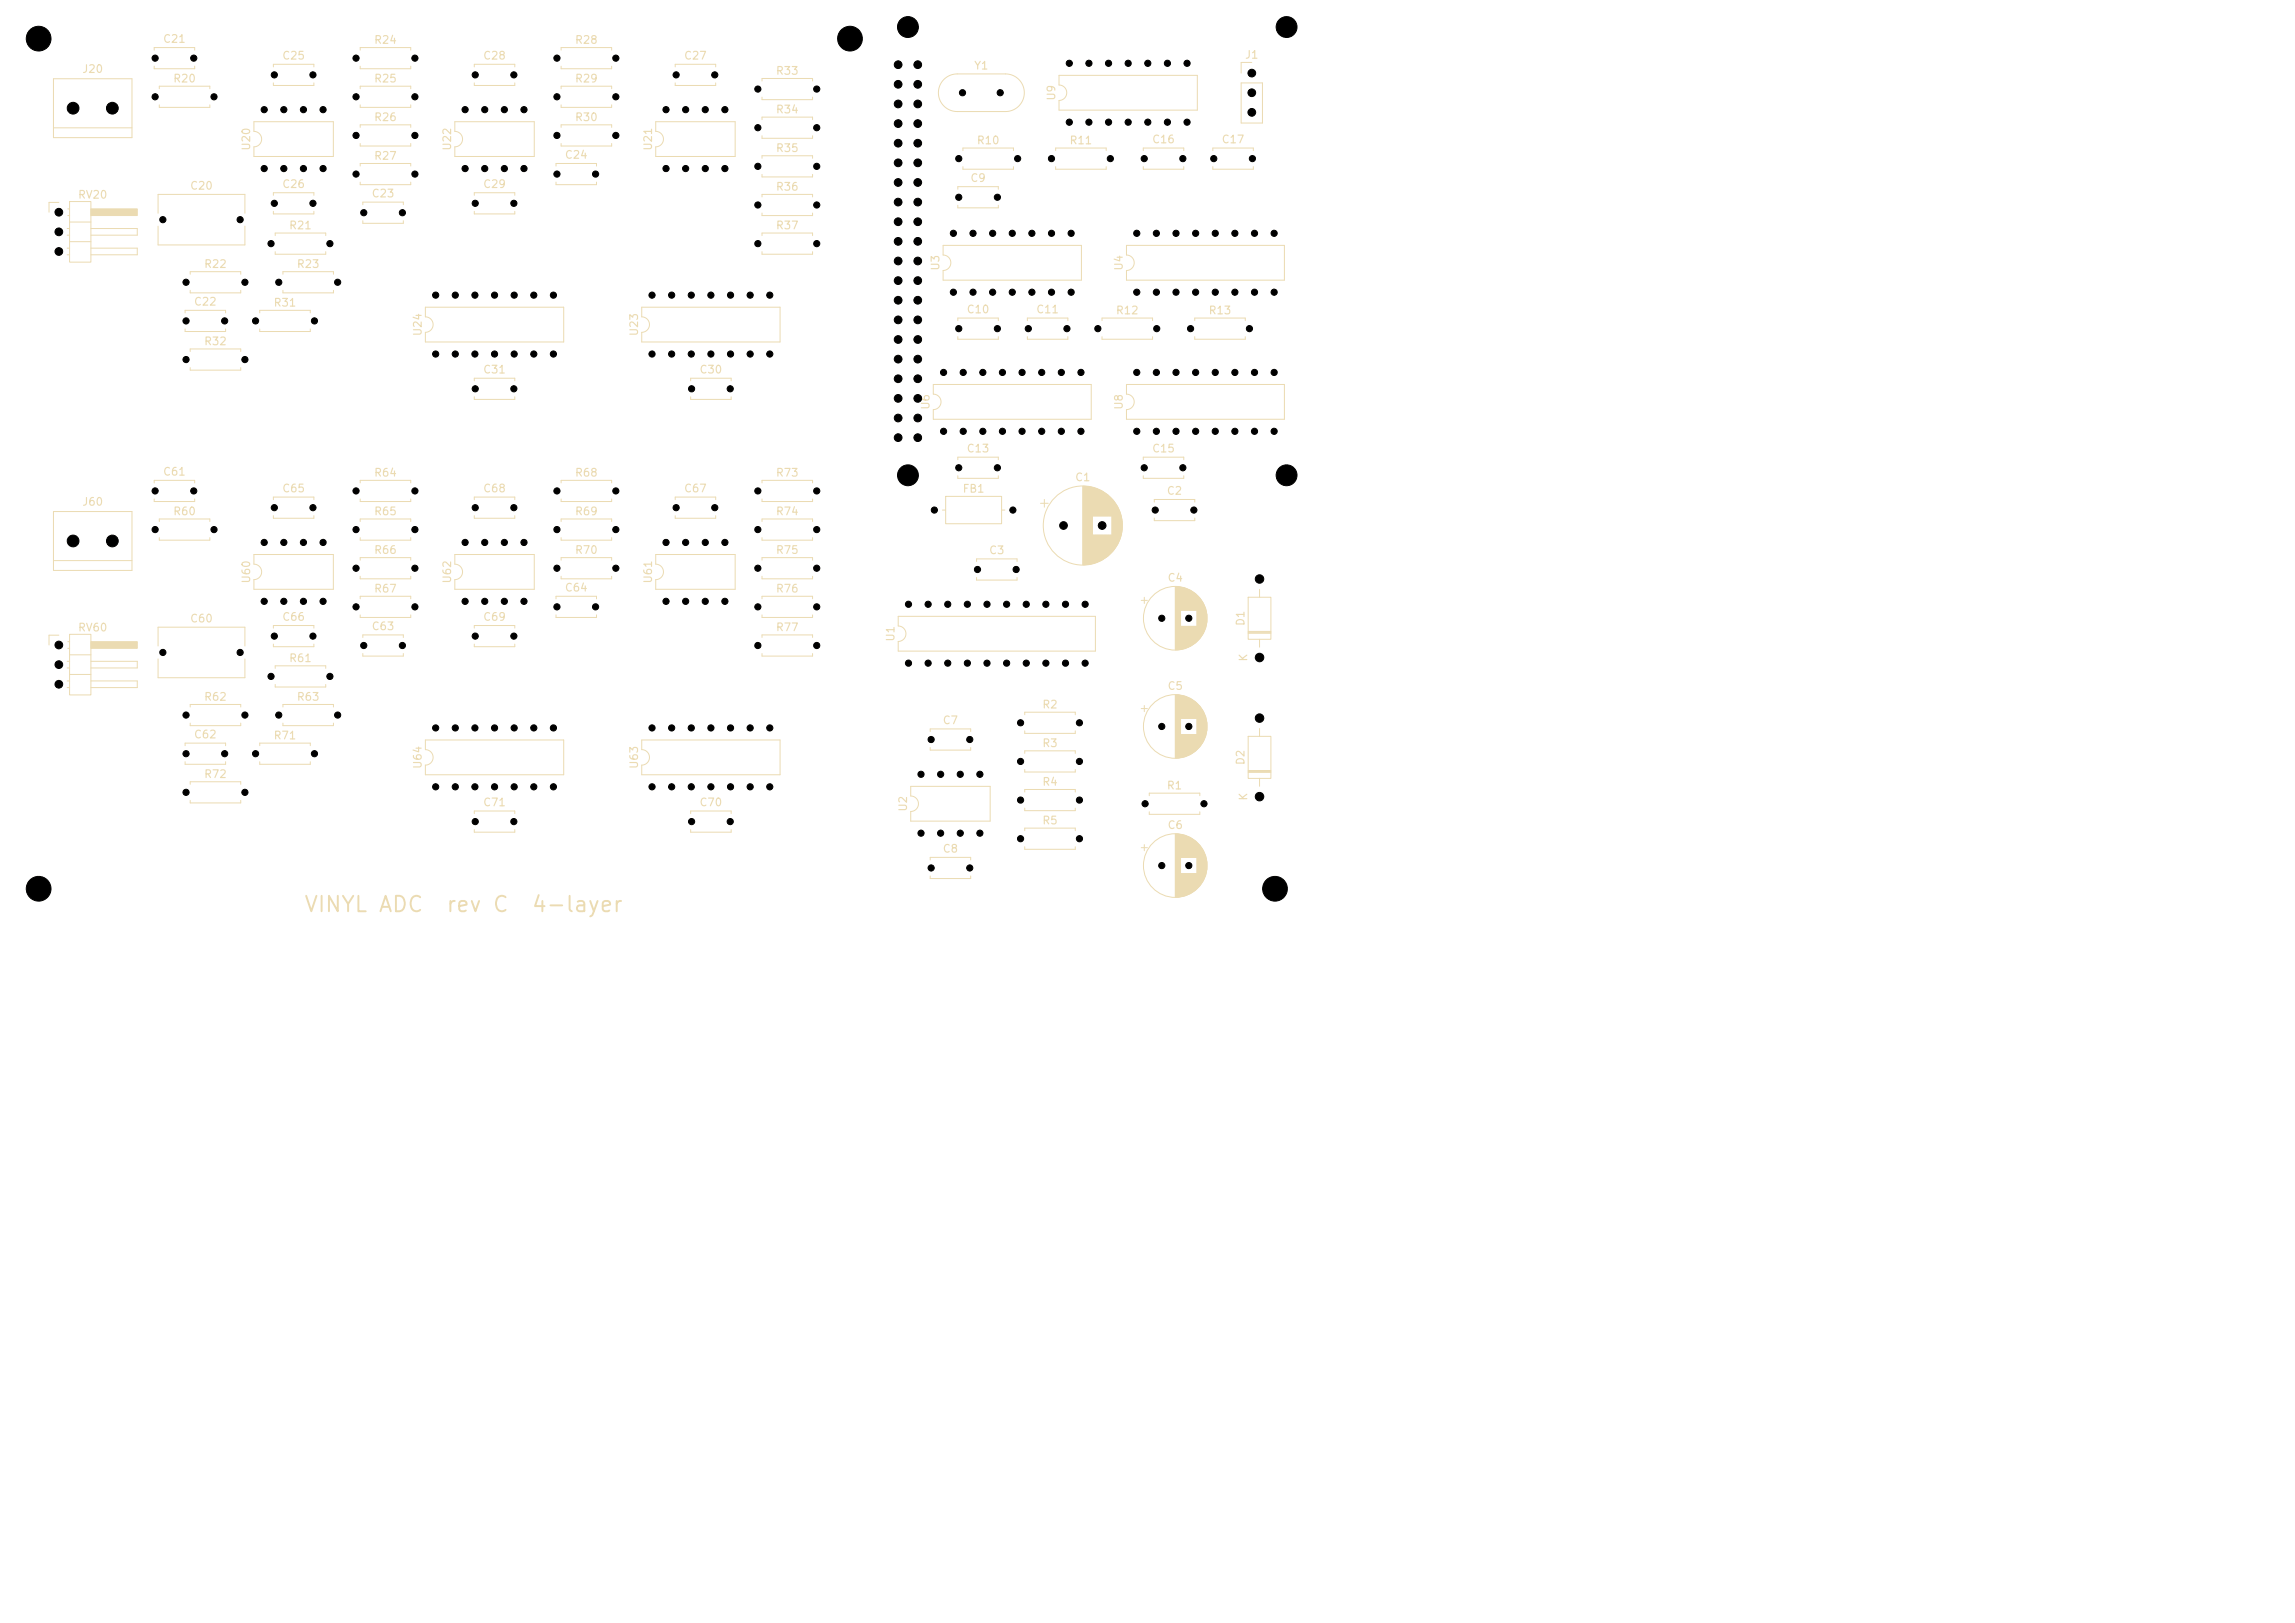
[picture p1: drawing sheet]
<svg xmlns="http://www.w3.org/2000/svg" width="297mm" height="210mm" viewBox="0 0 297 210" stroke-linecap="round" stroke-linejoin="round" font-family="sans-serif">
<defs><g id="words">
<g font-size="2" fill="#ebdbb2">
<text x="39.2" y="118.5">VINYL ADC</text>
<text x="57.6" y="118.5">rev C</text>
<text x="68.7" y="118.5">4-layer</text>
</g>
<g font-size="1" fill="#ebdbb2">
<text x="21" y="5.8">C21</text>
<text x="48.3" y="5.9">R24</text>
<text x="74.3" y="5.9">R28</text>
<text x="10.6" y="9.7">J20</text>
<text x="22.3" y="10.9">R20</text>
<text x="36.4" y="7.9">C25</text>
<text x="48.3" y="10.9">R25</text>
<text x="62.4" y="7.9">C28</text>
<text x="74.3" y="10.9">R29</text>
<text x="88.4" y="7.9">C27</text>
<text x="100.3" y="9.9">R33</text>
<text x="126" y="9.2">Y1</text>
<text x="161" y="7.8">J1</text>
<text x="48.3" y="15.9">R26</text>
<text x="74.3" y="15.9">R30</text>
<text x="100.3" y="14.9">R34</text>
<text x="136.8" y="13.1" transform="rotate(-90 136.8 13.1)">U9</text>
<text x="32.6" y="19.6" transform="rotate(-90 32.6 19.6)">U20</text>
<text x="48.3" y="20.9">R27</text>
<text x="58.6" y="19.6" transform="rotate(-90 58.6 19.6)">U22</text>
<text x="73" y="20.8">C24</text>
<text x="84.6" y="19.6" transform="rotate(-90 84.6 19.6)">U21</text>
<text x="100.3" y="19.9">R35</text>
<text x="125.5" y="23.8">C9</text>
<text x="126.3" y="18.9">R10</text>
<text x="138.3" y="18.9">R11</text>
<text x="149" y="18.8">C16</text>
<text x="158" y="18.8">C17</text>
<text x="10" y="25.9">RV20</text>
<text x="24.5" y="24.8">C20</text>
<text x="36.4" y="24.6">C26</text>
<text x="37.3" y="29.9">R21</text>
<text x="48" y="25.8">C23</text>
<text x="62.4" y="24.6">C29</text>
<text x="100.3" y="24.9">R36</text>
<text x="100.3" y="29.9">R37</text>
<text x="26.3" y="34.9">R22</text>
<text x="38.3" y="34.9">R23</text>
<text x="121.8" y="35.1" transform="rotate(-90 121.8 35.1)">U3</text>
<text x="145.5" y="35.1" transform="rotate(-90 145.5 35.1)">U4</text>
<text x="25" y="39.8">C22</text>
<text x="35.3" y="39.9">R31</text>
<text x="125" y="40.8">C10</text>
<text x="134" y="40.8">C11</text>
<text x="144.3" y="40.9">R12</text>
<text x="156.3" y="40.9">R13</text>
<text x="26.3" y="44.9">R32</text>
<text x="54.8" y="43.6" transform="rotate(-90 54.8 43.6)">U24</text>
<text x="82.8" y="43.6" transform="rotate(-90 82.8 43.6)">U23</text>
<text x="62.4" y="48.6">C31</text>
<text x="90.4" y="48.6">C30</text>
<text x="120.5" y="53.1" transform="rotate(-90 120.5 53.1)">U6</text>
<text x="145.5" y="53.1" transform="rotate(-90 145.5 53.1)">U8</text>
<text x="125" y="58.8">C13</text>
<text x="149" y="58.8">C15</text>
<text x="10.6" y="65.7">J60</text>
<text x="21" y="61.8">C61</text>
<text x="36.4" y="63.9">C65</text>
<text x="48.3" y="61.9">R64</text>
<text x="62.4" y="63.9">C68</text>
<text x="74.3" y="61.9">R68</text>
<text x="88.4" y="63.9">C67</text>
<text x="100.3" y="61.9">R73</text>
<text x="124.5" y="64">FB1</text>
<text x="139.1" y="62.5">C1</text>
<text x="150.9" y="64.3">C2</text>
<text x="22.3" y="66.9">R60</text>
<text x="48.3" y="66.9">R65</text>
<text x="48.3" y="71.9">R66</text>
<text x="74.3" y="66.9">R69</text>
<text x="74.3" y="71.9">R70</text>
<text x="100.3" y="66.9">R74</text>
<text x="100.3" y="71.9">R75</text>
<text x="127.9" y="71.9">C3</text>
<text x="32.6" y="75.6" transform="rotate(-90 32.6 75.6)">U60</text>
<text x="48.3" y="76.9">R67</text>
<text x="58.6" y="75.6" transform="rotate(-90 58.6 75.6)">U62</text>
<text x="73" y="76.8">C64</text>
<text x="84.6" y="75.6" transform="rotate(-90 84.6 75.6)">U61</text>
<text x="100.3" y="76.9">R76</text>
<text x="151" y="75.5">C4</text>
<text x="10" y="81.9">RV60</text>
<text x="24.5" y="80.8">C60</text>
<text x="36.4" y="80.6">C66</text>
<text x="48" y="81.8">C63</text>
<text x="62.4" y="80.6">C69</text>
<text x="100.3" y="81.9">R77</text>
<text x="116" y="83.1" transform="rotate(-90 116 83.1)">U1</text>
<text x="161.3" y="81.1" transform="rotate(-90 161.3 81.1)">D1</text>
<text x="37.3" y="85.9">R61</text>
<text x="151" y="89.5">C5</text>
<text x="161.7" y="85.7" transform="rotate(-90 161.7 85.7)">K</text>
<text x="25" y="95.8">C62</text>
<text x="26.3" y="90.9">R62</text>
<text x="35.3" y="95.9">R71</text>
<text x="38.3" y="90.9">R63</text>
<text x="121.9" y="93.9">C7</text>
<text x="134.8" y="91.9">R2</text>
<text x="26.3" y="100.9">R72</text>
<text x="54.8" y="99.6" transform="rotate(-90 54.8 99.6)">U64</text>
<text x="82.8" y="99.6" transform="rotate(-90 82.8 99.6)">U63</text>
<text x="134.8" y="96.9">R3</text>
<text x="134.8" y="101.9">R4</text>
<text x="161.3" y="99.1" transform="rotate(-90 161.3 99.1)">D2</text>
<text x="62.4" y="104.6">C71</text>
<text x="90.4" y="104.6">C70</text>
<text x="117.6" y="105.1" transform="rotate(-90 117.6 105.1)">U2</text>
<text x="134.8" y="106.9">R5</text>
<text x="150.9" y="102.4">R1</text>
<text x="151" y="107.5">C6</text>
<text x="161.7" y="103.7" transform="rotate(-90 161.7 103.7)">K</text>
<text x="121.9" y="110.6">C8</text>
</g>
</g></defs>
<g fill="none" stroke="#ebdbb2" stroke-width=".13">
<path d="M6.9 10.2h10.2v7.6h-10.2zM6.9 16.5h10.2M20 6.5v-.3h5.2v.3M20 8.6v.3h5.2v-.3M20.6 11.5v-.3h6.6v.3M20.6 13.6v.3h6.6v-.3M32.9 15.8h10.2v4.5h-10.2v-1.3a1 1 0 0 0 1-1 1 1 0 0 0-1-1zM35.4 8.7v-.4h5.2v.4M35.4 10.7v.4h5.2v-.4M46.6 6.5v-.3h6.6v.3M46.6 8.6v.3h6.6v-.3M46.6 11.5v-.3h6.6v.3"/>
<path d="M46.6 13.6v.3h6.6v-.3M46.6 16.5v-.3h6.6v.3M46.6 18.6v.3h6.6v-.3M58.9 15.8h10.2v4.5h-10.2v-1.3a1 1 0 0 0 1-1 1 1 0 0 0-1-1zM61.4 8.7v-.4h5.2v.4M61.4 10.7v.4h5.2v-.4M72.6 6.5v-.3h6.6v.3M72.6 8.6v.3h6.6v-.3M72.6 11.5v-.3h6.6v.3M72.6 13.6v.3h6.6v-.3M72.6 16.5v-.3h6.6v.3M72.6 18.6v.3h6.6v-.3"/>
<path d="M84.9 15.8h10.2v4.5h-10.2v-1.3a1 1 0 0 0 1-1 1 1 0 0 0-1-1zM87.4 8.7v-.4h5.2v.4M87.4 10.7v.4h5.2v-.4M98.6 10.5v-.3h6.6v.3M98.6 12.6v.3h6.6v-.3M98.6 15.5v-.3h6.6v.3M98.6 17.6v.3h6.6v-.3M122.2 10.3a2.44 2.44 0 0 1 1.7-.7h6.2a2.44 2.44 0 0 1 2.5 2.4 2.44 2.44 0 0 1-2.5 2.4h-6.2a2.44 2.44 0 0 1-2.3-1.5 2.44 2.44 0 0 1 .6-2.6zM124.6 19.5v-.3h6.6v.3M136.6 19.5v-.3h6.6v.3M137 9.8h17.9v4.5h-17.9l.1-1.3a1 1 0 0 0 1-1 1 1 0 0 0-1-1zM148 19.5v-.3h5.2v.3"/>
<path d="M157 19.5v-.3h5.2v.3M160.6 10.7h2.8v5.2h-2.8zM162 8.1h-1.4v1.4M7.6 26.2h-1.3v1.3M8.7 29.6h.3M8.7 30.4h.3M8.7 32.1h.3M8.7 33h.3M8.8 27.9h.2M8.8 27h.2M9 28.7h2.8M9 31.3h2.8"/>
<path d="M9 26.1h2.8v7.8h-2.8zM11.8 29.6h6v.8h-6M11.8 32.1h6v.9h-6M20.5 27.6v-2.4h11.2v2.4M20.5 29.3v2.4h11.2v-2.4M24.6 35.5v-.3h6.6v.3M24.6 37.6v.3h6.6v-.3M35.4 25.3v-.4h5.2v.4M35.4 27.3v.4h5.2v-.4M35.6 30.5v-.3h6.6v.3M35.6 32.6v.3h6.6v-.3M36.6 35.5v-.3h6.6v.3"/>
<path d="M36.6 37.6v.3h6.6v-.3M46.6 21.5v-.3h6.6v.3M46.6 23.6v.3h6.6v-.3M47 26.5v-.3h5.2v.3M47 28.6v.3h5.2v-.3M55 39.8h17.9v4.5h-17.9v-1.3a1 1 0 0 0 1-1 1 1 0 0 0-1-1zM61.4 25.3v-.4h5.2v.4M61.4 27.3v.4h5.2v-.4M72 21.5v-.3h5.2v.3M72 23.6v.3h5.2v-.3M83 39.8h17.9v4.5h-17.9l.1-1.3a1 1 0 0 0 1-1 1 1 0 0 0-1-1zM98.6 25.5v-.3h6.6v.3"/>
<path d="M98.6 20.5v-.3h6.6v.3M98.6 22.6v.3h6.6v-.3M98.6 27.6v.3h6.6v-.3M98.6 30.5v-.3h6.6v.3M98.6 32.6v.3h6.6v-.3M122 31.8h17.9v4.5h-17.9l.1-1.3a1 1 0 0 0 1-1 1 1 0 0 0-1-1zM124 24.5v-.3h5.2v.3M124 26.6v.3h5.2v-.3M124.6 21.6v.3h6.6v-.3M136.6 21.6v.3h6.6v-.3M145.8 31.8h20.4v4.5h-20.4v-1.3a1 1 0 0 0 1-1 1 1 0 0 0-1-1zM148 21.6v.3h5.2v-.3"/>
<path d="M157 21.6v.3h5.2v-.3M24 40.5v-.3h5.2v.3M24 42.6v.3h5.2v-.3M24.6 45.5v-.3h6.6v.3M24.6 47.6v.3h6.6v-.3M33.6 40.5v-.3h6.6v.3M33.6 42.6v.3h6.6v-.3M61.4 49.3v-.4h5.2v.4M61.4 51.3v.4h5.2v-.4M89.4 49.3v-.4h5.2v.4M89.4 51.3v.4h5.2v-.4M120.8 49.8h20.4v4.5h-20.4v-1.3a1 1 0 0 0 1-1 1 1 0 0 0-1-1z"/>
<path d="M124 41.5v-.3h5.2v.3M124 43.6v.3h5.2v-.3M124 59.5v-.3h5.2v.3M133 41.5v-.3h5.2v.3M133 43.6v.3h5.2v-.3M142.6 41.5v-.3h6.6v.3M142.6 43.6v.3h6.6v-.3M145.8 49.8h20.4v4.5h-20.4v-1.3a1 1 0 0 0 1-1 1 1 0 0 0-1-1zM148 59.5v-.3h5.2v.3M154.6 41.5v-.3h6.6v.3M154.6 43.6v.3h6.6v-.3M6.9 66.2h10.2v7.6h-10.2z"/>
<path d="M6.9 72.5h10.2M20 62.5v-.3h5.2v.3M20 64.6v.3h5.2v-.3M20.6 67.5v-.3h6.6v.3M20.6 69.6v.3h6.6v-.3M32.9 71.8h10.2v4.5h-10.2v-1.3a1 1 0 0 0 1-1 1 1 0 0 0-1-1zM35.4 64.7v-.4h5.2v.4M35.4 66.7v.4h5.2v-.4M46.6 67.5v-.3h6.6v.3M46.6 69.6v.3h6.6v-.3M46.6 62.5v-.3h6.6v.3M46.6 64.6v.3h6.6v-.3"/>
<path d="M46.6 72.5v-.3h6.6v.3M46.6 74.6v.3h6.6v-.3M46.6 77.5v-.3h6.6v.3M46.6 79.6v.3h6.6v-.3M58.9 71.8h10.2v4.5h-10.2v-1.3a1 1 0 0 0 1-1 1 1 0 0 0-1-1zM61.4 64.7v-.4h5.2v.4M61.4 66.7v.4h5.2v-.4M72 77.5v-.3h5.2v.3M72 79.6v.3h5.2v-.3M72.6 67.5v-.3h6.6v.3M72.6 62.5v-.3h6.6v.3M72.6 64.6v.3h6.6v-.3"/>
<path d="M72.6 69.6v.3h6.6v-.3M72.6 72.5v-.3h6.6v.3M72.6 74.6v.3h6.6v-.3M84.9 71.8h10.2v4.5h-10.2v-1.3a1 1 0 0 0 1-1 1 1 0 0 0-1-1zM87.4 64.7v-.4h5.2v.4M87.4 66.7v.4h5.2v-.4M98.6 62.5v-.3h6.6v.3M98.6 64.6v.3h6.6v-.3M98.6 67.5v-.3h6.6v.3M98.6 69.6v.3h6.6v-.3M98.6 72.5v-.3h6.6v.3M98.6 74.6v.3h6.6v-.3"/>
<path d="M98.6 77.5v-.3h6.6v.3M98.6 79.6v.3h6.6v-.3M116.2 79.8h25.6v4.5h-25.6v-1.3a1 1 0 0 0 1-1 1 1 0 0 0-1-1zM122 66h.4M122.4 64.2h7.2v3.6h-7.2zM124 61.6v.3h5.2v-.3M126.4 72.7v-.4h5.2v.4M126.4 74.7v.4h5.2v-.4M129.6 66h.4M134.7 65.1h1M135.2 64.6v1M140.1 62.9v10.2"/>
<path d="M140.2 62.9v10.2M140.3 62.9v10.2M140.4 62.9v10.2M140.5 62.9v10.2M140.6 62.9v10.2M140.7 62.9v10.2M140.7 63v10M140.8 63v10M140.9 63v10M141 63v10M141.1 63v10M141.2 63v10"/>
<path d="M141.3 63v10M141.3 63.1v9.8M141.4 63.1v9.8M141.4 63.1v3.7M141.4 69.2v3.7M141.5 63.1v3.7M141.5 69.2v3.7M141.6 63.1v3.7M141.6 69.2v3.7M141.7 63.2v3.6M141.7 69.2v3.6M141.8 63.2v3.6"/>
<path d="M141.8 69.2v3.6M141.9 63.2v3.6M141.9 69.2v3.6M142 63.3v3.5M142 69.2v3.5M142.1 63.3v3.5M142.1 69.2v3.5M142.2 63.3v3.5M142.2 69.2v3.5M142.2 63.4v3.4M142.2 69.2v3.4M142.3 63.4v3.4"/>
<path d="M142.3 69.2v3.4M142.4 63.4v3.4M142.4 69.2v3.4M142.4 63.5v3.3M142.4 69.2v3.3M142.5 63.5v3.3M142.5 69.2v3.3M142.6 63.5v3.3M142.6 69.2v3.3M142.6 63.6v3.2M142.6 69.2v3.2M142.7 63.6v3.2"/>
<path d="M142.7 69.2v3.2M142.8 63.7v3.1M142.8 69.2v3.1M142.9 63.7v3.1M142.9 69.2v3.1M142.9 63.8v3M142.9 69.2v3M143 63.8v3M143 69.2v3M143.1 63.8v3M143.1 69.2v3M143.1 63.9v2.9"/>
<path d="M143.1 69.2v2.9M143.2 63.9v2.9M143.2 69.2v2.9M143.2 64v2.8M143.3 64v2.8M143.3 69.2v2.8M143.4 64.1v2.7M143.4 69.2v2.7M143.5 64.1v2.7M143.5 69.2v2.7M143.5 64.2v2.6M143.5 69.2v2.6"/>
<path d="M143.6 64.2v2.6M143.6 69.2v2.6M143.6 64.3v2.5M143.6 69.2v2.5M143.7 64.3v2.5M143.7 69.2v2.5M143.7 64.4v2.4M143.7 69.2v2.4M143.8 64.4v2.4M143.8 69.2v2.4M143.8 64.5v2.3M143.8 69.2v2.3"/>
<path d="M143.9 64.5v2.3M143.9 69.2v2.3M143.9 64.6v6.8M144 64.7v6.6M144.1 64.7v6.6M144.1 64.8v6.4M144.2 64.9v6.2M144.3 65v6M144.3 65.1v5.8M144.4 65.2v5.6M144.5 65.3v5.4M144.5 65.4v5.2"/>
<path d="M144.6 65.5v5M144.6 65.6v4.8M144.7 65.6v4.8M144.7 65.7v4.6M144.7 65.8v4.4M144.8 65.9v4.2M144.8 66v4M144.9 66.1v3.8M144.9 66.2v3.6M144.9 66.3v3.4M145 66.4v3.2M145 66.5v3"/>
<path d="M145.1 66.6v2.8M145.1 66.8v2.4M145.1 66.9v2.2M145.2 67.1v1.8M145.2 67.4v1.2M147.7 77.7h.8M148 61.6v.3h5.2v-.3M148.1 77.3v.8M149.4 65v-.4h5.2v.4M149.4 67v.4h5.2v-.4M152.1 75.9v8.2M152.2 75.9v8.2"/>
<path d="M152.3 75.9v8.2M152.4 75.9v8.2M152.5 75.9v8.2M152.6 75.9v8.2M152.6 76v8M152.7 76v8M152.8 76v8M152.8 76v3M152.9 76v3M153 76v3M153.1 76v3M153.1 76.1v2.9"/>
<path d="M153.2 76.1v2.9M153.3 76.1v2.9M153.4 76.1v2.9M153.5 76.2v2.8M153.6 76.2v2.8M153.7 76.2v2.8M153.7 76.3v2.7M153.8 76.3v2.7M153.9 76.3v2.7M153.9 76.4v2.6M154 76.4v2.6M154.1 76.4v2.6"/>
<path d="M154.1 76.5v2.5M154.2 76.5v2.5M154.3 76.5v2.5M154.3 76.6v2.4M154.4 76.6v2.4M154.5 76.7v2.3M154.6 76.8v2.2M154.7 76.8v2.2M154.7 76.9v2.1M154.8 76.9v2.1M154.9 77v2M154.9 77v6"/>
<path d="M154.9 77.1v5.8M155 77.1v5.8M155.1 77.2v5.6M155.1 77.3v5.4M155.2 77.3v5.4M155.3 77.4v5.2M155.3 77.5v5M155.4 77.5v5M155.4 77.6v4.8M155.5 77.7v4.6M155.5 77.8v4.4M155.6 77.8v4.4"/>
<path d="M155.6 77.9v4.2M155.7 78v4M155.7 78.1v3.8M155.8 78.2v3.6M155.8 78.3v3.4M155.9 78.4v3.2M155.9 78.5v3M156 78.7v2.6M156 78.8v2.4M156.1 78.9v2.2M156.1 79.1v1.8M156.1 79.2v1.6"/>
<path d="M156.2 79.5v1M161.5 77.3h3v5.4h-3zM163 76.3v1M7.6 82.2h-1.3v1.3M8.7 85.6h.3M8.7 86.4h.3M8.7 88.1h.3M8.7 89h.3M8.8 83h.2M8.8 83.9h.2M9 84.7h2.8M9 87.3h2.8"/>
<path d="M9 82.1h2.8v7.8h-2.8zM11.8 85.6h6v.8h-6M11.8 88.1h6v.9h-6M20.5 83.6v-2.4h11.2v2.4M20.5 85.3v2.4h11.2v-2.4M24 96.5v-.3h5.2v.3M24 98.6v.3h5.2v-.3M24.6 91.5v-.3h6.6v.3M24.6 93.6v.3h6.6v-.3M33.6 96.5v-.3h6.6v.3M33.6 98.6v.3h6.6v-.3M35.4 81.3v-.4h5.2v.4"/>
<path d="M35.4 83.3v.4h5.2v-.4M35.6 86.5v-.3h6.6v.3M35.6 88.6v.3h6.6v-.3M36.6 91.5v-.3h6.6v.3M36.6 93.6v.3h6.6v-.3M47 82.5v-.3h5.2v.3M47 84.6v.3h5.2v-.3M55 95.8h17.9v4.5h-17.9v-1.3a1 1 0 0 0 1-1 1 1 0 0 0-1-1zM61.4 81.3v-.4h5.2v.4M61.4 83.3v.4h5.2v-.4M83 95.8h17.9v4.5h-17.9l.1-1.3a1 1 0 0 0 1-1 1 1 0 0 0-1-1zM98.6 82.5v-.3h6.6v.3"/>
<path d="M98.6 84.6v.3h6.6v-.3M120.4 94.7v-.4h5.2v.4M120.4 96.7v.4h5.2v-.4M132.6 92.5v-.3h6.6v.3M132.6 94.6v.3h6.6v-.3M132.6 97.5v-.3h6.6v.3M132.6 99.6v.3h6.6v-.3M147.7 91.7h.8M148.1 91.3v.8M152.1 89.9v8.2M152.2 89.9v8.2M152.3 89.9v8.2"/>
<path d="M152.4 89.9v8.2M152.5 89.9v8.2M152.6 89.9v8.2M152.6 90v8M152.7 90v8M152.8 90v8M152.8 81v3M152.8 90v3M152.8 95v3M152.9 81v3M152.9 90v3M152.9 95v3"/>
<path d="M153 81v3M153 90v3M153 95v3M153.1 81v3M153.1 90v3M153.1 95v3M153.1 81v2.9M153.1 90.1v2.9M153.1 95v2.9M153.2 81v2.9M153.2 90.1v2.9M153.2 95v2.9"/>
<path d="M153.3 81v2.9M153.3 90.1v2.9M153.3 95v2.9M153.4 81v2.9M153.4 90.1v2.9M153.4 95v2.9M153.5 81v2.8M153.5 90.2v2.8M153.5 95v2.8M153.6 81v2.8M153.6 90.2v2.8M153.6 95v2.8"/>
<path d="M153.7 81v2.8M153.7 90.2v2.8M153.7 95v2.8M153.7 81v2.7M153.7 90.3v2.7M153.7 95v2.7M153.8 81v2.7M153.8 90.3v2.7M153.8 95v2.7M153.9 81v2.7M153.9 90.3v2.7M153.9 95v2.7"/>
<path d="M153.9 81v2.6M153.9 90.4v2.6M153.9 95v2.6M154 81v2.6M154 90.4v2.6M154 95v2.6M154.1 81v2.6M154.1 90.4v2.6M154.1 95v2.6M154.1 81v2.5M154.1 90.5v2.5M154.1 95v2.5"/>
<path d="M154.2 81v2.5M154.2 90.5v2.5M154.2 95v2.5M154.3 81v2.5M154.3 90.5v2.5M154.3 95v2.5M154.3 81v2.4M154.3 90.6v2.4M154.3 95v2.4M154.4 81v2.4M154.4 90.6v2.4M154.4 95v2.4"/>
<path d="M154.5 81v2.3M154.5 90.7v2.3M154.5 95v2.3M154.6 81v2.3M154.6 90.8v2.2M154.6 95v2.3M154.6 81v2.2M154.6 95v2.2M154.7 81v2.2M154.7 90.8v2.2M154.7 95v2.2M154.7 81v2.1"/>
<path d="M154.7 90.9v2.1M154.7 95v2.1M154.8 81v2.1M154.8 90.9v2.1M154.8 95v2.1M154.9 81v2M154.9 91v2M154.9 95v2M154.9 91v6M154.9 91.1v5.8M155 91.1v5.8M155.1 91.2v5.6"/>
<path d="M155.1 91.3v5.4M155.2 91.3v5.4M155.3 91.4v5.2M155.3 91.5v5M155.4 91.5v5M155.4 91.6v4.8M155.5 91.7v4.6M155.5 91.8v4.4M155.6 91.8v4.4M155.6 91.9v4.2M155.7 92v4M155.7 92.1v3.8"/>
<path d="M155.8 92.2v3.6M155.8 92.3v3.4M155.9 92.4v3.2M155.9 92.5v3M156 92.7v2.6M156 92.8v2.4M156.1 92.9v2.2M156.1 93.1v1.8M156.1 93.2v1.6M156.2 93.5v1M161.5 81.7h3M161.5 81.8h3"/>
<path d="M161.5 81.9h3M161.5 99.7h3M161.5 99.8h3M161.5 99.9h3M161.5 95.3h3v5.4h-3zM163 82.7v1M163 94.3v1M24.6 101.5v-.3h6.6v.3M24.6 103.6v.3h6.6v-.3M61.4 105.3v-.4h5.2v.4M61.4 107.3v.4h5.2v-.4M89.4 105.3v-.4h5.2v.4"/>
<path d="M89.4 107.3v.4h5.2v-.4M117.9 101.8h10.2v4.5h-10.2v-1.3a1 1 0 0 0 1-1 1 1 0 0 0-1-1zM120.4 111.3v-.4h5.2v.4M120.4 113.3v.4h5.2v-.4M132.6 102.5v-.3h6.6v.3M132.6 104.6v.3h6.6v-.3M132.6 107.5v-.3h6.6v.3M132.6 109.6v.3h6.6v-.3M147.7 109.7h.8M148.1 109.3v.8M148.7 103v-.4h6.6v.4M148.7 105v.4h6.6v-.4"/>
<path d="M152.1 107.9v8.2M152.2 107.9v8.2M152.3 107.9v8.2M152.4 107.9v8.2M152.5 107.9v8.2M152.6 107.9v8.2M152.6 108v8M152.7 108v8M152.8 108v8M152.8 108v3M152.8 113v3M152.9 108v3"/>
<path d="M152.9 113v3M153 108v3M153 113v3M153.1 108v3M153.1 113v3M153.1 108.1v2.9M153.1 113v2.9M153.2 108.1v2.9M153.2 113v2.9M153.3 108.1v2.9M153.3 113v2.9M153.4 108.1v2.9"/>
<path d="M153.4 113v2.9M153.5 108.2v2.8M153.5 113v2.8M153.6 108.2v2.8M153.6 113v2.8M153.7 108.2v2.8M153.7 113v2.8M153.7 108.3v2.7M153.7 113v2.7M153.8 108.3v2.7M153.8 113v2.7M153.9 108.3v2.7"/>
<path d="M153.9 113v2.7M153.9 108.4v2.6M153.9 113v2.6M154 108.4v2.6M154 113v2.6M154.1 108.4v2.6M154.1 113v2.6M154.1 108.5v2.5M154.1 113v2.5M154.2 108.5v2.5M154.2 113v2.5M154.3 108.5v2.5"/>
<path d="M154.3 113v2.5M154.3 108.6v2.4M154.3 113v2.4M154.4 108.6v2.4M154.4 113v2.4M154.5 108.7v2.3M154.5 113v2.3M154.6 108.8v2.2M154.6 113v2.3M154.6 113v2.2M154.7 108.8v2.2M154.7 113v2.2"/>
<path d="M154.7 108.9v2.1M154.7 113v2.1M154.8 108.9v2.1M154.8 113v2.1M154.9 109v2M154.9 113v2M154.9 109v6M154.9 109.1v5.8M155 109.1v5.8M155.1 109.2v5.6M155.1 109.3v5.4M155.2 109.3v5.4"/>
<path d="M155.3 109.4v5.2M155.3 109.5v5M155.4 109.5v5M155.4 109.6v4.8M155.5 109.7v4.6M155.5 109.8v4.4M155.6 109.8v4.4M155.6 109.9v4.2M155.7 110v4M155.7 110.1v3.8M155.8 110.2v3.6M155.8 110.3v3.4"/>
<path d="M155.9 110.4v3.2M155.9 110.5v3M156 110.7v2.6M156 110.8v2.4M156.1 110.9v2.2M156.1 111.1v1.8M156.1 111.2v1.6M156.2 111.5v1M163 100.7v1"/>
<circle cx="140.1" cy="68" r="5.1"/>
<circle cx="152.1" cy="80" r="4.1"/>
<circle cx="152.1" cy="94" r="4.1"/>
<circle cx="152.1" cy="112" r="4.1"/>
</g>
<g fill="#ebdbb2" stroke="#ebdbb2" stroke-width=".13">
<path d="M11.8 27h6v.9h-6z"/>
<path d="M11.8 83h6v.9h-6z"/>
</g>
<g fill="#000" stroke="#000" stroke-width=".13">
<circle cx="5" cy="5" r="1.6"/>
<circle cx="9.5" cy="14" r=".76"/>
<circle cx="14.5" cy="14" r=".76"/>
<circle cx="20.1" cy="12.5" r=".4"/>
<circle cx="20.1" cy="7.5" r=".4"/>
<circle cx="25.1" cy="7.5" r=".4"/>
<circle cx="27.7" cy="12.5" r=".4"/>
<circle cx="34.2" cy="14.2" r=".4"/>
<circle cx="35.5" cy="9.7" r=".4"/>
<circle cx="36.7" cy="14.2" r=".4"/>
<circle cx="39.3" cy="14.2" r=".4"/>
<circle cx="40.5" cy="9.7" r=".4"/>
<circle cx="41.8" cy="14.2" r=".4"/>
<circle cx="46.1" cy="12.5" r=".4"/>
<circle cx="46.1" cy="17.5" r=".4"/>
<circle cx="46.1" cy="7.5" r=".4"/>
<circle cx="53.7" cy="17.5" r=".4"/>
<circle cx="53.7" cy="7.5" r=".4"/>
<circle cx="53.7" cy="12.5" r=".4"/>
<circle cx="60.2" cy="14.2" r=".4"/>
<circle cx="61.5" cy="9.7" r=".4"/>
<circle cx="62.7" cy="14.2" r=".4"/>
<circle cx="65.3" cy="14.2" r=".4"/>
<circle cx="66.5" cy="9.7" r=".4"/>
<circle cx="67.8" cy="14.2" r=".4"/>
<circle cx="72.1" cy="7.5" r=".4"/>
<circle cx="72.1" cy="17.5" r=".4"/>
<circle cx="72.1" cy="12.5" r=".4"/>
<circle cx="79.7" cy="7.5" r=".4"/>
<circle cx="79.7" cy="17.5" r=".4"/>
<circle cx="79.7" cy="12.5" r=".4"/>
<circle cx="86.2" cy="14.2" r=".4"/>
<circle cx="87.5" cy="9.7" r=".4"/>
<circle cx="88.7" cy="14.2" r=".4"/>
<circle cx="91.3" cy="14.2" r=".4"/>
<circle cx="92.5" cy="9.7" r=".4"/>
<circle cx="93.8" cy="14.2" r=".4"/>
<circle cx="98.1" cy="16.5" r=".4"/>
<circle cx="98.1" cy="11.5" r=".4"/>
<circle cx="105.7" cy="16.5" r=".4"/>
<circle cx="105.7" cy="11.5" r=".4"/>
<circle cx="110" cy="5" r="1.6"/>
<circle cx="116.2" cy="18.5" r=".5"/>
<circle cx="116.2" cy="16" r=".5"/>
<circle cx="116.2" cy="10.9" r=".5"/>
<circle cx="116.2" cy="13.4" r=".5"/>
<circle cx="116.2" cy="8.4" r=".5"/>
<circle cx="117.5" cy="3.5" r="1.35"/>
<circle cx="118.8" cy="18.5" r=".5"/>
<circle cx="118.8" cy="8.4" r=".5"/>
<circle cx="118.8" cy="16" r=".5"/>
<circle cx="118.8" cy="13.4" r=".5"/>
<circle cx="118.8" cy="10.9" r=".5"/>
<circle cx="124.6" cy="12" r=".4"/>
<circle cx="129.4" cy="12" r=".4"/>
<circle cx="138.4" cy="8.2" r=".4"/>
<circle cx="138.4" cy="15.8" r=".4"/>
<circle cx="140.9" cy="15.8" r=".4"/>
<circle cx="140.9" cy="8.2" r=".4"/>
<circle cx="143.5" cy="8.2" r=".4"/>
<circle cx="143.5" cy="15.8" r=".4"/>
<circle cx="146" cy="15.8" r=".4"/>
<circle cx="146" cy="8.2" r=".4"/>
<circle cx="148.5" cy="8.2" r=".4"/>
<circle cx="148.5" cy="15.8" r=".4"/>
<circle cx="151.1" cy="15.8" r=".4"/>
<circle cx="151.1" cy="8.2" r=".4"/>
<circle cx="153.6" cy="15.8" r=".4"/>
<circle cx="153.6" cy="8.2" r=".4"/>
<circle cx="162" cy="12" r=".5"/>
<circle cx="162" cy="9.5" r=".5"/>
<circle cx="162" cy="14.5" r=".5"/>
<circle cx="166.5" cy="3.5" r="1.35"/>
<circle cx="7.6" cy="32.5" r=".5"/>
<circle cx="7.6" cy="30" r=".5"/>
<circle cx="7.6" cy="27.5" r=".5"/>
<circle cx="21.1" cy="28.4" r=".4"/>
<circle cx="24.1" cy="36.5" r=".4"/>
<circle cx="31.1" cy="28.4" r=".4"/>
<circle cx="31.7" cy="36.5" r=".4"/>
<circle cx="34.2" cy="21.8" r=".4"/>
<circle cx="35.1" cy="31.5" r=".4"/>
<circle cx="35.5" cy="26.3" r=".4"/>
<circle cx="36.1" cy="36.5" r=".4"/>
<circle cx="36.7" cy="21.8" r=".4"/>
<circle cx="39.3" cy="21.8" r=".4"/>
<circle cx="40.5" cy="26.3" r=".4"/>
<circle cx="41.8" cy="21.8" r=".4"/>
<circle cx="42.7" cy="31.5" r=".4"/>
<circle cx="43.7" cy="36.5" r=".4"/>
<circle cx="46.1" cy="22.5" r=".4"/>
<circle cx="47.1" cy="27.5" r=".4"/>
<circle cx="52.1" cy="27.5" r=".4"/>
<circle cx="53.7" cy="22.5" r=".4"/>
<circle cx="56.4" cy="38.2" r=".4"/>
<circle cx="58.9" cy="38.2" r=".4"/>
<circle cx="60.2" cy="21.8" r=".4"/>
<circle cx="61.5" cy="38.2" r=".4"/>
<circle cx="61.5" cy="26.3" r=".4"/>
<circle cx="62.7" cy="21.8" r=".4"/>
<circle cx="64" cy="38.2" r=".4"/>
<circle cx="65.3" cy="21.8" r=".4"/>
<circle cx="66.5" cy="26.3" r=".4"/>
<circle cx="66.5" cy="38.2" r=".4"/>
<circle cx="67.8" cy="21.8" r=".4"/>
<circle cx="69.1" cy="38.2" r=".4"/>
<circle cx="71.6" cy="38.2" r=".4"/>
<circle cx="72.1" cy="22.5" r=".4"/>
<circle cx="77.1" cy="22.5" r=".4"/>
<circle cx="84.4" cy="38.2" r=".4"/>
<circle cx="86.2" cy="21.8" r=".4"/>
<circle cx="86.9" cy="38.2" r=".4"/>
<circle cx="88.7" cy="21.8" r=".4"/>
<circle cx="89.5" cy="38.2" r=".4"/>
<circle cx="91.3" cy="21.8" r=".4"/>
<circle cx="92" cy="38.2" r=".4"/>
<circle cx="93.8" cy="21.8" r=".4"/>
<circle cx="94.5" cy="38.2" r=".4"/>
<circle cx="97.1" cy="38.2" r=".4"/>
<circle cx="98.1" cy="26.5" r=".4"/>
<circle cx="98.1" cy="31.5" r=".4"/>
<circle cx="98.1" cy="21.5" r=".4"/>
<circle cx="99.6" cy="38.2" r=".4"/>
<circle cx="105.7" cy="31.5" r=".4"/>
<circle cx="105.7" cy="21.5" r=".4"/>
<circle cx="105.7" cy="26.5" r=".4"/>
<circle cx="116.2" cy="38.8" r=".5"/>
<circle cx="116.2" cy="28.7" r=".5"/>
<circle cx="116.2" cy="23.6" r=".5"/>
<circle cx="116.2" cy="33.8" r=".5"/>
<circle cx="116.2" cy="31.2" r=".5"/>
<circle cx="116.2" cy="26.1" r=".5"/>
<circle cx="116.2" cy="21.1" r=".5"/>
<circle cx="116.2" cy="36.3" r=".5"/>
<circle cx="118.8" cy="28.7" r=".5"/>
<circle cx="118.8" cy="23.6" r=".5"/>
<circle cx="118.8" cy="26.1" r=".5"/>
<circle cx="118.8" cy="33.8" r=".5"/>
<circle cx="118.8" cy="31.2" r=".5"/>
<circle cx="118.8" cy="38.8" r=".5"/>
<circle cx="118.8" cy="21.1" r=".5"/>
<circle cx="118.8" cy="36.3" r=".5"/>
<circle cx="123.4" cy="30.2" r=".4"/>
<circle cx="123.4" cy="37.8" r=".4"/>
<circle cx="124.1" cy="20.5" r=".4"/>
<circle cx="124.1" cy="25.5" r=".4"/>
<circle cx="125.9" cy="37.8" r=".4"/>
<circle cx="125.9" cy="30.2" r=".4"/>
<circle cx="128.5" cy="37.8" r=".4"/>
<circle cx="128.5" cy="30.2" r=".4"/>
<circle cx="129.1" cy="25.5" r=".4"/>
<circle cx="131" cy="37.8" r=".4"/>
<circle cx="131" cy="30.2" r=".4"/>
<circle cx="131.7" cy="20.5" r=".4"/>
<circle cx="133.5" cy="30.2" r=".4"/>
<circle cx="133.5" cy="37.8" r=".4"/>
<circle cx="136.1" cy="20.5" r=".4"/>
<circle cx="136.1" cy="37.8" r=".4"/>
<circle cx="136.1" cy="30.2" r=".4"/>
<circle cx="138.6" cy="30.2" r=".4"/>
<circle cx="138.6" cy="37.8" r=".4"/>
<circle cx="143.7" cy="20.5" r=".4"/>
<circle cx="147.1" cy="37.8" r=".4"/>
<circle cx="147.1" cy="30.2" r=".4"/>
<circle cx="148.1" cy="20.5" r=".4"/>
<circle cx="149.6" cy="37.8" r=".4"/>
<circle cx="149.6" cy="30.2" r=".4"/>
<circle cx="152.2" cy="37.8" r=".4"/>
<circle cx="152.2" cy="30.2" r=".4"/>
<circle cx="153.1" cy="20.5" r=".4"/>
<circle cx="154.7" cy="30.2" r=".4"/>
<circle cx="154.7" cy="37.8" r=".4"/>
<circle cx="157.1" cy="20.5" r=".4"/>
<circle cx="157.3" cy="37.8" r=".4"/>
<circle cx="157.3" cy="30.2" r=".4"/>
<circle cx="159.8" cy="37.8" r=".4"/>
<circle cx="159.8" cy="30.2" r=".4"/>
<circle cx="162.1" cy="20.5" r=".4"/>
<circle cx="162.3" cy="37.8" r=".4"/>
<circle cx="162.3" cy="30.2" r=".4"/>
<circle cx="164.9" cy="30.2" r=".4"/>
<circle cx="164.9" cy="37.8" r=".4"/>
<circle cx="24.1" cy="41.5" r=".4"/>
<circle cx="24.1" cy="46.5" r=".4"/>
<circle cx="29.1" cy="41.5" r=".4"/>
<circle cx="31.7" cy="46.5" r=".4"/>
<circle cx="33.1" cy="41.5" r=".4"/>
<circle cx="40.7" cy="41.5" r=".4"/>
<circle cx="56.4" cy="45.8" r=".4"/>
<circle cx="58.9" cy="45.8" r=".4"/>
<circle cx="61.5" cy="45.8" r=".4"/>
<circle cx="61.5" cy="50.3" r=".4"/>
<circle cx="64" cy="45.8" r=".4"/>
<circle cx="66.5" cy="50.3" r=".4"/>
<circle cx="66.5" cy="45.8" r=".4"/>
<circle cx="69.1" cy="45.8" r=".4"/>
<circle cx="71.6" cy="45.8" r=".4"/>
<circle cx="84.4" cy="45.8" r=".4"/>
<circle cx="86.9" cy="45.8" r=".4"/>
<circle cx="89.5" cy="45.8" r=".4"/>
<circle cx="89.5" cy="50.3" r=".4"/>
<circle cx="92" cy="45.8" r=".4"/>
<circle cx="94.5" cy="50.3" r=".4"/>
<circle cx="94.5" cy="45.8" r=".4"/>
<circle cx="97.1" cy="45.8" r=".4"/>
<circle cx="99.6" cy="45.8" r=".4"/>
<circle cx="116.2" cy="41.4" r=".5"/>
<circle cx="116.2" cy="43.9" r=".5"/>
<circle cx="116.2" cy="46.5" r=".5"/>
<circle cx="116.2" cy="56.6" r=".5"/>
<circle cx="116.2" cy="54.1" r=".5"/>
<circle cx="116.2" cy="51.5" r=".5"/>
<circle cx="116.2" cy="49" r=".5"/>
<circle cx="118.8" cy="41.4" r=".5"/>
<circle cx="118.8" cy="56.6" r=".5"/>
<circle cx="118.8" cy="43.9" r=".5"/>
<circle cx="118.8" cy="54.1" r=".5"/>
<circle cx="118.8" cy="46.5" r=".5"/>
<circle cx="118.8" cy="49" r=".5"/>
<circle cx="118.8" cy="51.5" r=".5"/>
<circle cx="122.1" cy="55.8" r=".4"/>
<circle cx="122.1" cy="48.2" r=".4"/>
<circle cx="124.1" cy="42.5" r=".4"/>
<circle cx="124.6" cy="55.8" r=".4"/>
<circle cx="124.6" cy="48.2" r=".4"/>
<circle cx="127.2" cy="55.8" r=".4"/>
<circle cx="127.2" cy="48.2" r=".4"/>
<circle cx="129.1" cy="42.5" r=".4"/>
<circle cx="129.7" cy="48.2" r=".4"/>
<circle cx="129.7" cy="55.8" r=".4"/>
<circle cx="132.3" cy="48.2" r=".4"/>
<circle cx="132.3" cy="55.8" r=".4"/>
<circle cx="133.1" cy="42.5" r=".4"/>
<circle cx="134.8" cy="55.8" r=".4"/>
<circle cx="134.8" cy="48.2" r=".4"/>
<circle cx="137.3" cy="55.8" r=".4"/>
<circle cx="137.3" cy="48.2" r=".4"/>
<circle cx="138.1" cy="42.5" r=".4"/>
<circle cx="139.9" cy="48.2" r=".4"/>
<circle cx="139.9" cy="55.8" r=".4"/>
<circle cx="142.1" cy="42.5" r=".4"/>
<circle cx="147.1" cy="55.8" r=".4"/>
<circle cx="147.1" cy="48.2" r=".4"/>
<circle cx="149.6" cy="48.2" r=".4"/>
<circle cx="149.6" cy="55.8" r=".4"/>
<circle cx="149.7" cy="42.5" r=".4"/>
<circle cx="152.2" cy="48.2" r=".4"/>
<circle cx="152.2" cy="55.8" r=".4"/>
<circle cx="154.1" cy="42.5" r=".4"/>
<circle cx="154.7" cy="55.8" r=".4"/>
<circle cx="154.7" cy="48.2" r=".4"/>
<circle cx="157.3" cy="55.8" r=".4"/>
<circle cx="157.3" cy="48.2" r=".4"/>
<circle cx="159.8" cy="48.2" r=".4"/>
<circle cx="159.8" cy="55.8" r=".4"/>
<circle cx="161.7" cy="42.5" r=".4"/>
<circle cx="162.3" cy="48.2" r=".4"/>
<circle cx="162.3" cy="55.8" r=".4"/>
<circle cx="164.9" cy="55.8" r=".4"/>
<circle cx="164.9" cy="48.2" r=".4"/>
<circle cx="9.5" cy="70" r=".76"/>
<circle cx="14.5" cy="70" r=".76"/>
<circle cx="20.1" cy="68.5" r=".4"/>
<circle cx="20.1" cy="63.5" r=".4"/>
<circle cx="25.1" cy="63.5" r=".4"/>
<circle cx="27.7" cy="68.5" r=".4"/>
<circle cx="34.2" cy="70.2" r=".4"/>
<circle cx="34.2" cy="77.8" r=".4"/>
<circle cx="35.5" cy="65.7" r=".4"/>
<circle cx="36.7" cy="77.8" r=".4"/>
<circle cx="36.7" cy="70.2" r=".4"/>
<circle cx="39.3" cy="70.2" r=".4"/>
<circle cx="39.3" cy="77.8" r=".4"/>
<circle cx="40.5" cy="65.7" r=".4"/>
<circle cx="41.8" cy="70.2" r=".4"/>
<circle cx="41.8" cy="77.8" r=".4"/>
<circle cx="46.1" cy="68.5" r=".4"/>
<circle cx="46.1" cy="78.5" r=".4"/>
<circle cx="46.1" cy="73.5" r=".4"/>
<circle cx="46.1" cy="63.5" r=".4"/>
<circle cx="53.7" cy="73.5" r=".4"/>
<circle cx="53.7" cy="68.5" r=".4"/>
<circle cx="53.7" cy="78.5" r=".4"/>
<circle cx="53.7" cy="63.5" r=".4"/>
<circle cx="60.2" cy="77.8" r=".4"/>
<circle cx="60.2" cy="70.2" r=".4"/>
<circle cx="61.5" cy="65.7" r=".4"/>
<circle cx="62.7" cy="77.8" r=".4"/>
<circle cx="62.7" cy="70.2" r=".4"/>
<circle cx="65.3" cy="77.8" r=".4"/>
<circle cx="65.3" cy="70.2" r=".4"/>
<circle cx="66.5" cy="65.7" r=".4"/>
<circle cx="67.8" cy="70.2" r=".4"/>
<circle cx="67.8" cy="77.8" r=".4"/>
<circle cx="72.1" cy="78.5" r=".4"/>
<circle cx="72.1" cy="73.5" r=".4"/>
<circle cx="72.1" cy="68.5" r=".4"/>
<circle cx="72.1" cy="63.5" r=".4"/>
<circle cx="77.1" cy="78.5" r=".4"/>
<circle cx="79.7" cy="68.5" r=".4"/>
<circle cx="79.7" cy="73.5" r=".4"/>
<circle cx="79.7" cy="63.5" r=".4"/>
<circle cx="86.2" cy="77.8" r=".4"/>
<circle cx="86.2" cy="70.2" r=".4"/>
<circle cx="87.5" cy="65.7" r=".4"/>
<circle cx="88.7" cy="77.8" r=".4"/>
<circle cx="88.7" cy="70.2" r=".4"/>
<circle cx="91.3" cy="77.8" r=".4"/>
<circle cx="91.3" cy="70.2" r=".4"/>
<circle cx="92.5" cy="65.7" r=".4"/>
<circle cx="93.8" cy="70.2" r=".4"/>
<circle cx="93.8" cy="77.8" r=".4"/>
<circle cx="98.1" cy="68.5" r=".4"/>
<circle cx="98.1" cy="78.5" r=".4"/>
<circle cx="98.1" cy="73.5" r=".4"/>
<circle cx="98.1" cy="63.5" r=".4"/>
<circle cx="105.7" cy="78.5" r=".4"/>
<circle cx="105.7" cy="73.5" r=".4"/>
<circle cx="105.7" cy="68.5" r=".4"/>
<circle cx="105.7" cy="63.5" r=".4"/>
<circle cx="117.5" cy="61.5" r="1.35"/>
<circle cx="117.6" cy="78.2" r=".4"/>
<circle cx="120.1" cy="78.2" r=".4"/>
<circle cx="120.9" cy="66" r=".4"/>
<circle cx="122.6" cy="78.2" r=".4"/>
<circle cx="124.1" cy="60.5" r=".4"/>
<circle cx="125.2" cy="78.2" r=".4"/>
<circle cx="126.5" cy="73.7" r=".4"/>
<circle cx="127.7" cy="78.2" r=".4"/>
<circle cx="129.1" cy="60.5" r=".4"/>
<circle cx="130.3" cy="78.2" r=".4"/>
<circle cx="131.1" cy="66" r=".4"/>
<circle cx="131.5" cy="73.7" r=".4"/>
<circle cx="132.8" cy="78.2" r=".4"/>
<circle cx="135.3" cy="78.2" r=".4"/>
<circle cx="137.6" cy="68" r=".5"/>
<circle cx="137.9" cy="78.2" r=".4"/>
<circle cx="140.4" cy="78.2" r=".4"/>
<circle cx="142.6" cy="68" r=".5"/>
<circle cx="148.1" cy="60.5" r=".4"/>
<circle cx="149.5" cy="66" r=".4"/>
<circle cx="153.1" cy="60.5" r=".4"/>
<circle cx="154.5" cy="66" r=".4"/>
<circle cx="163" cy="74.9" r=".55"/>
<circle cx="166.5" cy="61.5" r="1.35"/>
<circle cx="7.6" cy="88.5" r=".5"/>
<circle cx="7.6" cy="83.5" r=".5"/>
<circle cx="7.6" cy="86" r=".5"/>
<circle cx="21.1" cy="84.4" r=".4"/>
<circle cx="24.1" cy="97.5" r=".4"/>
<circle cx="24.1" cy="92.5" r=".4"/>
<circle cx="29.1" cy="97.5" r=".4"/>
<circle cx="31.1" cy="84.4" r=".4"/>
<circle cx="31.7" cy="92.5" r=".4"/>
<circle cx="33.1" cy="97.5" r=".4"/>
<circle cx="35.1" cy="87.5" r=".4"/>
<circle cx="35.5" cy="82.3" r=".4"/>
<circle cx="36.1" cy="92.5" r=".4"/>
<circle cx="40.5" cy="82.3" r=".4"/>
<circle cx="40.7" cy="97.5" r=".4"/>
<circle cx="42.7" cy="87.5" r=".4"/>
<circle cx="43.7" cy="92.5" r=".4"/>
<circle cx="47.1" cy="83.5" r=".4"/>
<circle cx="52.1" cy="83.5" r=".4"/>
<circle cx="56.4" cy="94.2" r=".4"/>
<circle cx="58.9" cy="94.2" r=".4"/>
<circle cx="61.5" cy="94.2" r=".4"/>
<circle cx="61.5" cy="82.3" r=".4"/>
<circle cx="64" cy="94.2" r=".4"/>
<circle cx="66.5" cy="82.3" r=".4"/>
<circle cx="66.5" cy="94.2" r=".4"/>
<circle cx="69.1" cy="94.2" r=".4"/>
<circle cx="71.6" cy="94.2" r=".4"/>
<circle cx="84.4" cy="94.2" r=".4"/>
<circle cx="86.9" cy="94.2" r=".4"/>
<circle cx="89.5" cy="94.2" r=".4"/>
<circle cx="92" cy="94.2" r=".4"/>
<circle cx="94.5" cy="94.2" r=".4"/>
<circle cx="97.1" cy="94.2" r=".4"/>
<circle cx="98.1" cy="83.5" r=".4"/>
<circle cx="99.6" cy="94.2" r=".4"/>
<circle cx="105.7" cy="83.5" r=".4"/>
<circle cx="117.6" cy="85.8" r=".4"/>
<circle cx="120.1" cy="85.8" r=".4"/>
<circle cx="120.5" cy="95.7" r=".4"/>
<circle cx="122.6" cy="85.8" r=".4"/>
<circle cx="125.2" cy="85.8" r=".4"/>
<circle cx="125.5" cy="95.7" r=".4"/>
<circle cx="127.7" cy="85.8" r=".4"/>
<circle cx="130.3" cy="85.8" r=".4"/>
<circle cx="132.1" cy="93.5" r=".4"/>
<circle cx="132.1" cy="98.5" r=".4"/>
<circle cx="132.8" cy="85.8" r=".4"/>
<circle cx="135.3" cy="85.8" r=".4"/>
<circle cx="137.9" cy="85.8" r=".4"/>
<circle cx="139.7" cy="93.5" r=".4"/>
<circle cx="139.7" cy="98.5" r=".4"/>
<circle cx="140.4" cy="85.8" r=".4"/>
<circle cx="150.3" cy="80" r=".4"/>
<circle cx="150.3" cy="94" r=".4"/>
<circle cx="153.8" cy="80" r=".4"/>
<circle cx="153.8" cy="94" r=".4"/>
<circle cx="163" cy="85.1" r=".55"/>
<circle cx="163" cy="92.9" r=".55"/>
<circle cx="5" cy="115" r="1.6"/>
<circle cx="24.1" cy="102.5" r=".4"/>
<circle cx="31.7" cy="102.5" r=".4"/>
<circle cx="56.4" cy="101.8" r=".4"/>
<circle cx="58.9" cy="101.8" r=".4"/>
<circle cx="61.5" cy="101.8" r=".4"/>
<circle cx="61.5" cy="106.3" r=".4"/>
<circle cx="64" cy="101.8" r=".4"/>
<circle cx="66.5" cy="106.3" r=".4"/>
<circle cx="66.5" cy="101.8" r=".4"/>
<circle cx="69.1" cy="101.8" r=".4"/>
<circle cx="71.6" cy="101.8" r=".4"/>
<circle cx="84.4" cy="101.8" r=".4"/>
<circle cx="86.9" cy="101.8" r=".4"/>
<circle cx="89.5" cy="101.8" r=".4"/>
<circle cx="89.5" cy="106.3" r=".4"/>
<circle cx="92" cy="101.8" r=".4"/>
<circle cx="94.5" cy="106.3" r=".4"/>
<circle cx="94.5" cy="101.8" r=".4"/>
<circle cx="97.1" cy="101.8" r=".4"/>
<circle cx="99.6" cy="101.8" r=".4"/>
<circle cx="119.2" cy="107.8" r=".4"/>
<circle cx="119.2" cy="100.2" r=".4"/>
<circle cx="120.5" cy="112.3" r=".4"/>
<circle cx="121.7" cy="107.8" r=".4"/>
<circle cx="121.7" cy="100.2" r=".4"/>
<circle cx="124.3" cy="107.8" r=".4"/>
<circle cx="124.3" cy="100.2" r=".4"/>
<circle cx="125.5" cy="112.3" r=".4"/>
<circle cx="126.8" cy="107.8" r=".4"/>
<circle cx="126.8" cy="100.2" r=".4"/>
<circle cx="132.1" cy="103.5" r=".4"/>
<circle cx="132.1" cy="108.5" r=".4"/>
<circle cx="139.7" cy="108.5" r=".4"/>
<circle cx="139.7" cy="103.5" r=".4"/>
<circle cx="148.2" cy="104" r=".4"/>
<circle cx="150.3" cy="112" r=".4"/>
<circle cx="153.8" cy="112" r=".4"/>
<circle cx="155.8" cy="104" r=".4"/>
<circle cx="163" cy="103.1" r=".55"/>
<circle cx="165" cy="115" r="1.6"/>
</g>
<use href="#words"/>
</svg>
